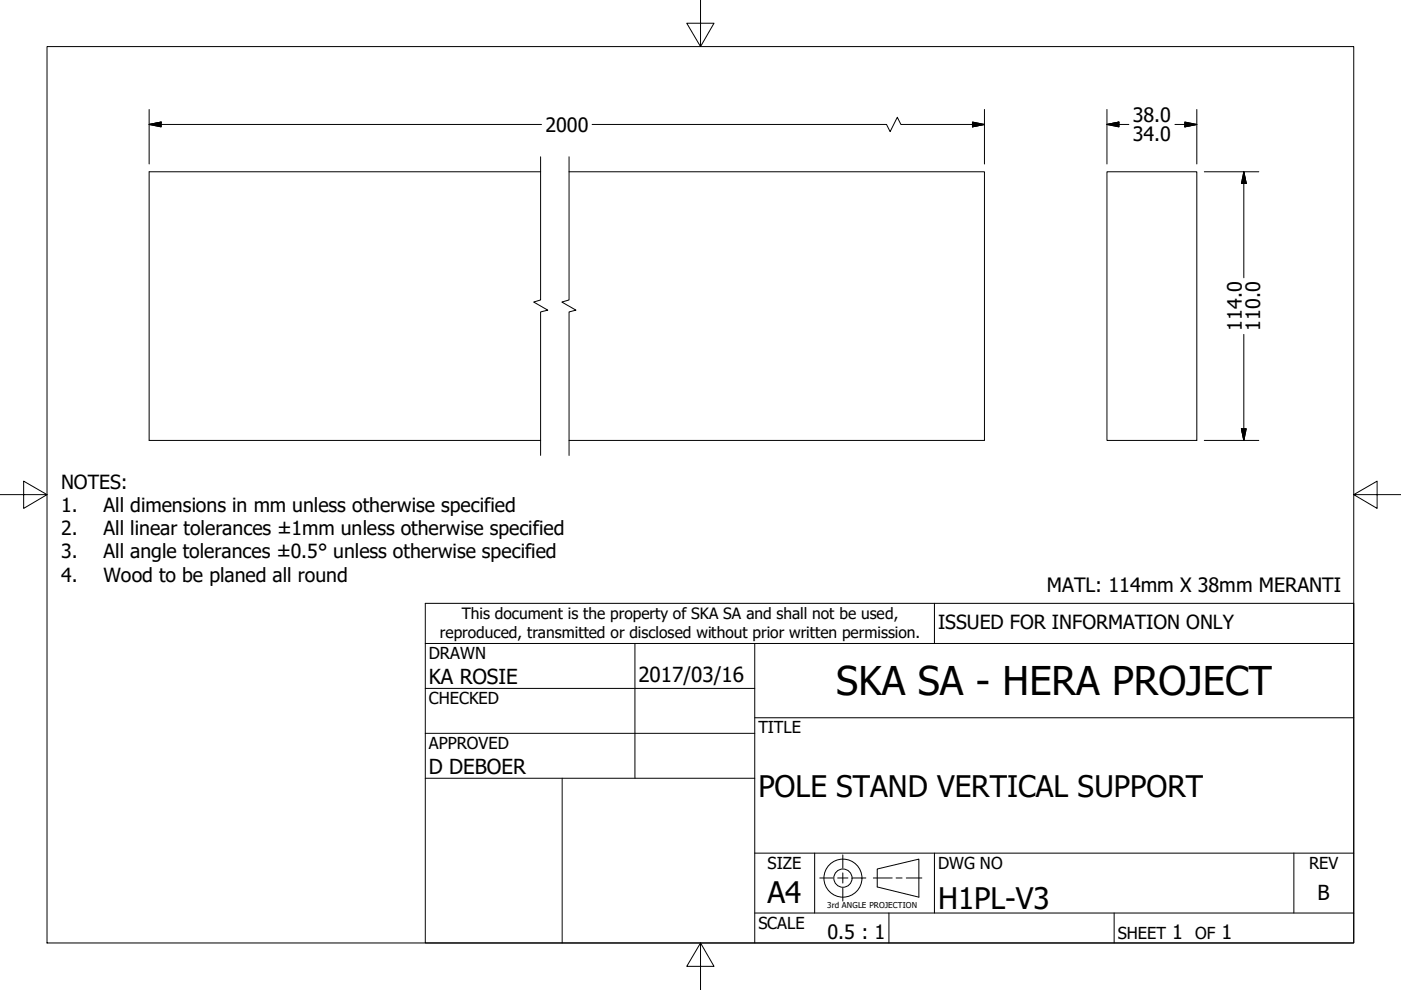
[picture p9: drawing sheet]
<svg xmlns="http://www.w3.org/2000/svg" width="297mm" height="210mm" viewBox="0 0 297 210" stroke-linecap="round" stroke-linejoin="round" font-family="sans-serif">
<defs><g id="words">
<text font-size="8.4" x="177.3" y="147.4">SKA SA - HERA PROJECT</text>
<g font-size="6.3">
<text x="160.8" y="169">POLE STAND VERTICAL SUPPORT</text>
<text x="162.8" y="191.4">A4</text>
<text x="198.9" y="192.7">H1PL-V3</text>
</g>
<g font-size="4.4">
<text x="90.9" y="145.1">KA ROSIE</text>
<text x="135.4" y="144.5">2017/03/16</text>
<text x="90.9" y="164.1">D DEBOER</text>
<text x="279.3" y="190.7">B</text>
</g>
<g font-size="4.2">
<text x="115.6" y="27.9">2000</text>
<text x="240.2" y="25.9">38.0</text>
<text x="240.2" y="29.9">34.0</text>
<text x="263.3" y="70.1" transform="rotate(-90 263.3 70.1)">114.0</text>
<text x="267.2" y="70.1" transform="rotate(-90 267.2 70.1)">110.0</text>
<text x="221.9" y="125.6">MATL: 114mm X 38mm MERANTI</text>
<text x="175.5" y="199.1">0.5 : 1</text>
<text x="248.5" y="199.1">1</text>
<text x="259" y="199.1">1</text>
</g>
<g font-size="4.1">
<text x="13" y="103.6">NOTES:</text>
<text x="13" y="108.5">1.</text>
<text x="13" y="113.4">2.</text>
<text x="22" y="108.5">All dimensions in mm unless otherwise specified</text>
<text x="22" y="113.4">All linear tolerances ±1mm unless otherwise specified</text>
<text x="13" y="118.4">3.</text>
<text x="22" y="118.4">All angle tolerances ±0.5° unless otherwise specified</text>
<text x="13" y="123.4">4.</text>
<text x="22" y="123.4">Wood to be planed all round</text>
<text x="198.9" y="133.4">ISSUED FOR INFORMATION ONLY</text>
</g>
<g font-size="3.5">
<text x="90.9" y="139.7">DRAWN</text>
<text x="90.9" y="149.3">CHECKED</text>
<text x="160.8" y="155.5">TITLE</text>
<text x="90.9" y="158.8">APPROVED</text>
<text x="162.8" y="184.2">SIZE</text>
<text x="198.9" y="184.2">DWG NO</text>
<text x="277.6" y="184.2">REV</text>
<text x="160.8" y="196.9">SCALE</text>
<text x="237" y="199.1">SHEET</text>
<text x="253.4" y="199.1">OF</text>
</g>
<g font-size="3.3">
<text x="97.9" y="131.3">This document is the property of SKA SA and shall not be used,</text>
<text x="93.3" y="135.2">reproduced, transmitted or disclosed without prior written permission.</text>
</g>
<text font-size="1.7" x="175.4" y="192.6">3rd ANGLE PROJECTION</text>
</g></defs>
<!-- layer: Visible (ANSI) -->
<path d="M114.6 36.4h-83v57h83M120.6 36.4h88.1v57h-88.1M234.7 36.4h19v57h-19z" fill="none" stroke="#000" stroke-width=".21"/>
<!-- layer: Break Line (ANSI) -->
<path d="M114.6 33.2v30.4l-1.4 .4 2.9 1.8-1.5 .3v30.5M120.6 33.2v30.4l-1.5 .4 3 1.8-1.5 .3v30.5" fill="none" stroke="#000" stroke-width=".21"/>
<!-- layer: Border (ANSI) -->
<path d="M148.5 -.1v10l-2.9-5h5.8l-2.9 5M10 9.9h277v190h-277zM0 104.9h10l-5-2.9v5.8l5-2.9M287 104.9l5 2.9v-5.8l-5 2.9h10M148.5 199.9l2.9 5h-5.8l2.9-5v10" fill="none" stroke="#000" stroke-width=".21"/>
<!-- layer: Title (ANSI) -->
<g fill="none" stroke="#000" stroke-width=".21">
<path d="M90.2 127.9h196.8v72h-196.8zM90.2 136.4h196.8M134.6 136.4v28.6M160 136.4v63.5M198.1 127.9v8.5M90.2 146h69.8M90.2 155.5h69.8M160 152.2h127M90.2 165h69.8M119.2 165v34.9M160 193.6h127M160 180.9h127"/>
<path d="M172.7 180.9v12.7M188.5 193.6v6.3M198.1 180.9v12.7M236.2 193.6v6.3M274.3 180.9v12.7"/>
</g>
<!-- layer: Dimension (ANSI) -->
<g fill="none" stroke="#000" stroke-width=".21">
<path d="M31.6 26.4l2.6-.5v1zM31.6 26.4h83.2M31.6 23.2v11.6M125.5 26.4h62.5l.7 1.5 1.5-3 .8 1.5h17.7M206.2 25.9l2.5 .5-2.5 .5zM208.7 23.2v11.6M234.7 26.4l2.5-.5v1zM234.7 26.4h4.6M234.7 23.2v11.6M249.1 26.4h4.6M251.2 25.9l2.5 .5-2.5 .5zM253.7 23.2v11.6"/>
<path d="M255.3 36.4h11.6M263.7 36.4l.5 2.5h-1zM263.7 36.4v22.5M263.7 70.9v22.5M255.3 93.4h11.6M263.2 90.9h1l-.5 2.5z"/>
</g>
<path d="M31.6 26.4l2.6-.5zM31.6 26.4l2.6-.5v1zM206.2 26.9l2.5-.5zM206.2 25.9l2.5 .5-2.5 .5zM234.7 26.4l2.5-.5zM234.7 26.4l2.5-.5v1zM251.2 26.9l2.5-.5zM251.2 25.9l2.5 .5-2.5 .5zM263.7 36.4l.5 2.5zM263.7 36.4l.5 2.5h-1zM263.2 90.9l.5 2.5zM263.2 90.9h1l-.5 2.5z" fill="#000" stroke="#000" stroke-width=".21"/>
<!-- layer: Sketch Geometry (ANSI) -->
<g fill="none" stroke="#000" stroke-width=".21">
<path d="M173.8 186.2h2.8M177.6 186.2h2.2M178.7 181.3v2.8M178.7 185.1v2.1M178.7 188.3v2.7M180.8 186.2h2.8M185.2 186.2h4M186 184.2l8.8-2v8l-8.8-2.1zM190 186.2h1.3M192.2 186.2h3.3"/>
<circle cx="178.7" cy="186.2" r="4"/>
<circle cx="178.7" cy="186.2" r="1.94"/>
</g>
<use href="#words"/>
</svg>
